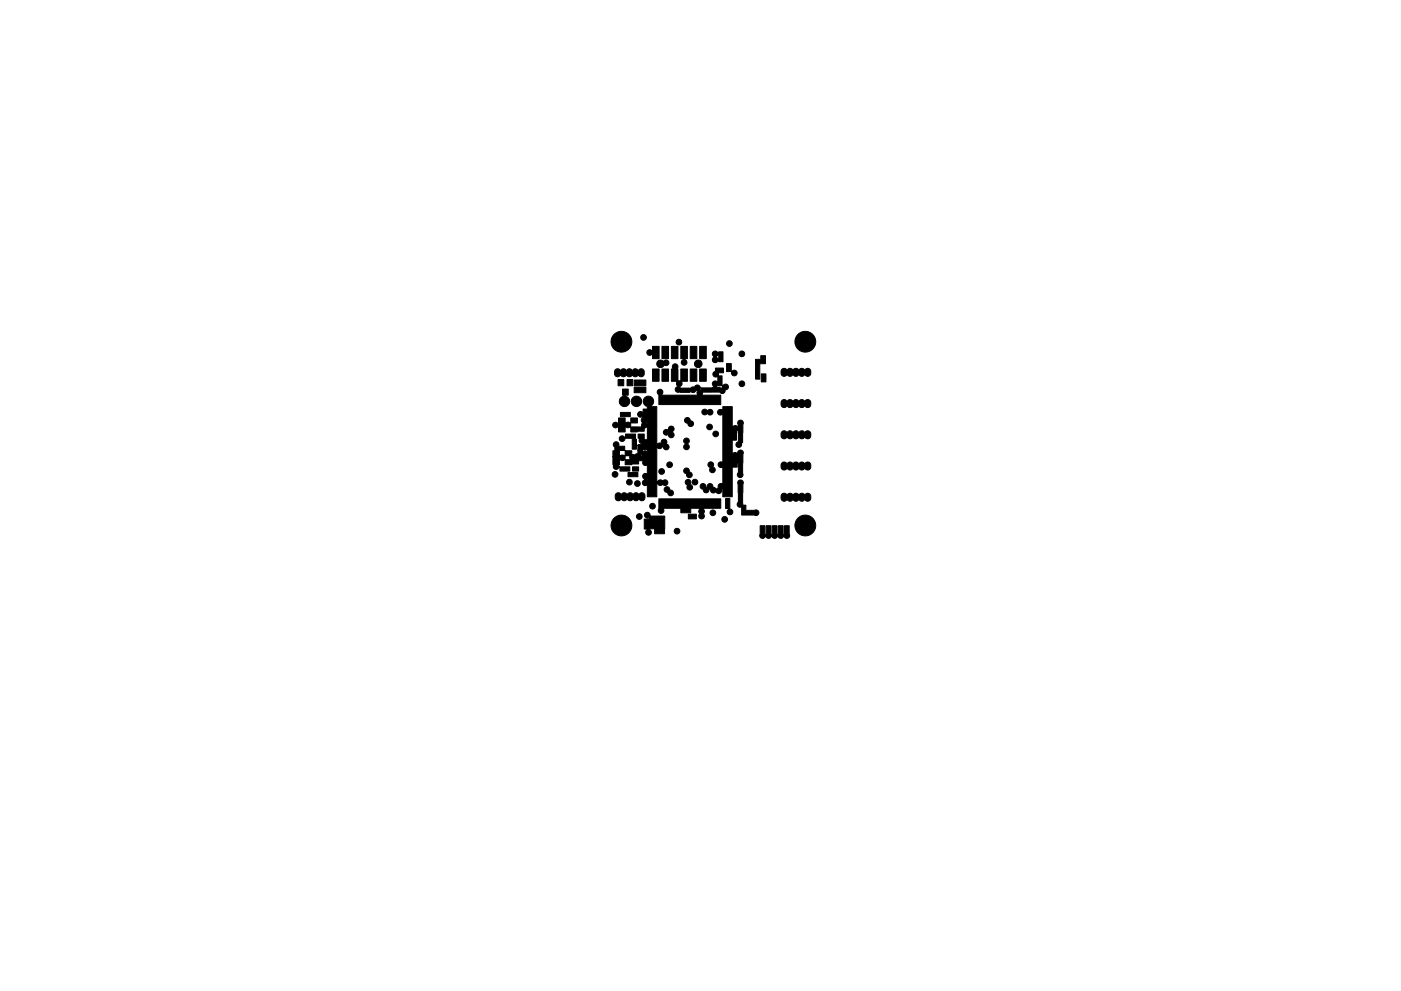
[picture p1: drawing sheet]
<svg xmlns="http://www.w3.org/2000/svg" width="297mm" height="210mm" viewBox="0 0 297 210" stroke-linecap="round" stroke-linejoin="round" font-family="sans-serif">
<g fill="#000" stroke="#000" stroke-width=".21">
<path d="M130.5 78.4a.93 .93 0 0 1 1.1 .1 .81 .81 0 0 1 1.3 0 .81 .81 0 0 1 1.2 0 .81 .81 0 0 1 1.3 0 .66 .66 0 0 1 .7-.2 .66 .66 0 0 1 .5 .6v.4a.75 .75 0 0 1-.6 .6 .75 .75 0 0 1-.7-.3 .88 .88 0 0 1-1.3 .1 .83 .83 0 0 1-1.2-.1 .88 .88 0 0 1-1.3 .1 .65 .65 0 0 1-.7 .2 .65 .65 0 0 1-.5-.6v-.5zM137.3 74.4a.8 .8 0 0 1 .9 0l.1-.9h1.4v2.6h-1.4v-.9a.65 .65 0 0 1-.9 .1 .65 .65 0 0 1-.1-.9zM139.5 76.6a1.03 1.03 0 0 1 1.2 0 .64 .64 0 0 1 .9-.1 .64 .64 0 0 1 .1 .9 .64 .64 0 0 1-.9 .1 .81 .81 0 0 1-1.2 .3 .81 .81 0 0 1-.1-1.2zM140.3 73.5h1.4v2.6h-1.4zM142.8 77.3a.7 .7 0 0 1 .8 .2 .7 .7 0 0 1 .1 .8v2.4l.5 .1 .1-.1v-2.4h1.4v2.6l-1.2 .1a.99 .99 0 0 1-.4 1.1l.2 .2h2.1l.4-.2h.4a.68 .68 0 0 1 .9-.3 .68 .68 0 0 1 .3 .9h.3v-.4h2.2l.9-.2 .1 .1h.8l.1 .2 .4-.1 .1-.3-.1-.2h-1.1l-.3 .3-.4-.1a.67 .67 0 0 1-.3-.9 .67 .67 0 0 1 1.1-.2l-.1-1a.67 .67 0 0 1-.9-.3 .67 .67 0 0 1 .5-.9v-.6h1.7v1h-1l-.1 .1 .1 .5h.7l.1 2.1a.66 .66 0 0 1 1.2 0 .66 .66 0 0 1-.7 1 .64 .64 0 0 1-.4 .7 .64 .64 0 0 1-.7-.3h-3.5l-.2 .5 .1 .1h3.8v2h-13.1v-2a.64 .64 0 0 1-.2-1 .64 .64 0 0 1 1 0 .64 .64 0 0 1-.2 1h7.5v-.8l-.2-.2a.83 .83 0 0 1-1.3 .3v.1h-2.1a.68 .68 0 0 1-1-.3 .68 .68 0 0 1 .5-1 .8 .8 0 0 1-.2-.9l-1.2-.1v-2.6l.3-.1-.1-.5zM142.3 73.5h1.4v2.6h-1.4zM144.3 73.5h1.4v2.6h-.4l-.1 .1a.64 .64 0 0 1 .3 1.1 .64 .64 0 0 1-1.1-.1 .64 .64 0 0 1 .5-1l-.6-.1zM146.3 73.5h1.4v2.6h-1.4zM148.3 73.5h1.4v2.6h-1.4zM151.2 74.7a.85 .85 0 0 1 1.1 .1l.1-.2h.9v2.1h-.9l-.1-.1a.66 .66 0 0 1-1.1 .2 .66 .66 0 0 1 .2-1.1h.5l.4 .4 .1-.7-.2-.1-.3 .4-.6-.1a.6 .6 0 0 1-.1-.9zM154 77.1h1l.1 1.7a.61 .61 0 0 1 .9-.2 .61 .61 0 0 1 .1 .9 .61 .61 0 0 1-.9-.1l-.2-.5-1-.1zM160.2 76.2h1l.1-.7h1v1.7l-1.2 .1v3.1h-.9z"/>
<path d="M165.8 78.3a.93 .93 0 0 1 1.2 .1 .81 .81 0 0 1 1.2 0 .81 .81 0 0 1 1.2 0 .81 .81 0 0 1 1.3 0 .66 .66 0 0 1 .7-.2 .66 .66 0 0 1 .5 .6v.4a.75 .75 0 0 1-.6 .6 .75 .75 0 0 1-.7-.3 .88 .88 0 0 1-1.3 .1 .83 .83 0 0 1-1.2-.1 .88 .88 0 0 1-1.3 .1 .65 .65 0 0 1-.7 .2 .65 .65 0 0 1-.5-.6zM131 80.5h1.2v1.3h-1.2zM132 82.5h1.2v1.3h-.5l-.1 .2a1.1 1.1 0 0 1 .9 1.4 1.1 1.1 0 0 1-1.6 .6 1.1 1.1 0 0 1-.2-1.7l.5-.3-.2-.2zM131.5 87.5h2.1v.9h-2.1zM132.9 80.5h1.2v1.3h-1.2zM131.4 92.7a.88 .88 0 0 1 1.2 .1v-.7h2.1v1l.2 .1v2.1h-.8l-.1-2.3h-1.4a.62 .62 0 0 1-.8 .6 .62 .62 0 0 1-.4-.9zM134.1 99h1.3v.9h-1.3zM134.5 82.1h2.4v1.2h-2.4zM134.5 80.6h2.4v1.2h-2.4zM131.1 88.7h1.4v.9l.2 .1a.86 .86 0 0 1 1 0v-1h1.4v1l-1.4 .1v.8h2.3l.2-.9h.8l.1 .1 .1-.2-.1-.1-.1 .2h-.8a.92 .92 0 0 1 .1-1.2v-.1a.66 .66 0 0 1-.9 0 .66 .66 0 0 1 0-.9 .66 .66 0 0 1 .9-.1v-.6h.9v-.5a1.12 1.12 0 0 1-.9-1.3 1.12 1.12 0 0 1 1.5-.8 1.12 1.12 0 0 1 .7 1.5l-.4 .4v.2h1.1l.1 7.8 .1 .1 .8-.2a.66 .66 0 0 1 .7-.8 .66 .66 0 0 1 .4 1 .63 .63 0 0 1 .5 .8 .63 .63 0 0 1-.7 .5 .63 .63 0 0 1-.5-.8h-.1a.84 .84 0 0 1-1.2 .4l.1 7.1a.91 .91 0 0 1 1.2-.2 .62 .62 0 0 1 .9 .1 .62 .62 0 0 1-.2 .9 .62 .62 0 0 1-.8-.2 1.08 1.08 0 0 1-1.2-.1l-.1 2.7h-2v-2.4a.67 .67 0 0 1-1-.4 .67 .67 0 0 1 .5-.9l.4 .2 .1-.1-.1-.2-.4 .1a.68 .68 0 0 1-.4-.9 .68 .68 0 0 1 .9-.4v-1.7a.74 .74 0 0 1-.8-.1 .74 .74 0 0 1-.1-.8h-.8l-.1 .6-2.9 .2-.1-1a.92 .92 0 0 1-1 0v1l-.2 .1 .1 .3h2.2v.9h-2.1v-.7l-.1-.1a.69 .69 0 0 1-.9 .5 .69 .69 0 0 1-.4-1l-.1-1.8h2.6l.1 .7h.9l.1-.1-.2-.7-3.5 .1v-1.2h.4v-.7a.65 .65 0 0 1-.2-.8 .65 .65 0 0 1 .9-.3 .65 .65 0 0 1 .3 .9h1.2v.9l-1.1 .1v.9l.1 .1a.86 .86 0 0 1 1 0l3.2-.1 .4 .1 .1-.1-.1-.1-.4 .1h-3.2v-1h1.4l.2 .8a.58 .58 0 0 0 .8-.1l.3-.1v-.7h1l.1 .3 .9-.1-.1-.3-1.9 .1v-1h5.2l.2 .2 .1-.2-.1-.1-.2 .1h-5.2l1.1-.1v-.3a.77 .77 0 0 1-.7-.3 .77 .77 0 0 1 0-.8h-.3v-.9h1.3v1.1h.6v-2.5l-.6 .2v.6l-2.9 .1v-.9l-.1-.1a.88 .88 0 0 1-1 0l-.1 1h-1.4v-1a.65 .65 0 0 1-1 .1 .65 .65 0 0 1 0-1 .65 .65 0 0 1 1 .1zM138.3 78.3h1.4v2.6h-1.4zM140.3 78.3h1.4v2.6h-1.4z"/>
<path d="M140.8 91.3l.4-.2 .4 .1a.66 .66 0 0 1 .5-.8 .66 .66 0 0 1 .8 .4 .66 .66 0 0 1-.3 .9 .65 .65 0 0 1 0 1.1 .65 .65 0 0 1-1-.6 .63 .63 0 0 1-.8-.1 .63 .63 0 0 1 0-.8zM145.1 99.5a.73 .73 0 0 1 .8 0 .73 .73 0 0 1 .3 .7 .62 .62 0 0 1 .5 .7 .62 .62 0 0 1-.8 .4 .62 .62 0 0 1-.4-.8 .6 .6 0 0 1-.4-1zM145.1 93.2a.64 .64 0 0 1 1 .1 .64 .64 0 0 1-.3 .9 .63 .63 0 0 1 .2 1 .63 .63 0 0 1-1-.1 .63 .63 0 0 1 .3-.9v-.1a.6 .6 0 0 1-.2-.9zM145.3 88.8a.76 .76 0 0 1 1.2 .5 .62 .62 0 0 1 .5 .7 .62 .62 0 0 1-.7 .5 .62 .62 0 0 1-.5-.7h-.1a.6 .6 0 0 1-.4-1zM146.3 78.3h1.4v2.6h-1.4zM148.9 87a.91 .91 0 0 1 1.1 .1 .62 .62 0 0 1 1 0 .62 .62 0 0 1-.2 .9 .62 .62 0 0 1-.9-.2 .62 .62 0 0 1-.8 .1 .62 .62 0 0 1-.2-.9zM148.3 78.3h1.4v2.6h-1.4zM150.2 98.2a.66 .66 0 0 1 .9 0 .66 .66 0 0 1 .1 .9 .62 .62 0 0 1 .3 .9 .62 .62 0 0 1-.9 .1 .62 .62 0 0 1 0-.9h-.1a.6 .6 0 0 1-.3-1zM152.3 87.1l.4-.2h.5v-.6h2l.2 4.2a1.03 1.03 0 0 1 1.1-.1v-.3a.61 .61 0 0 1 .5-1 .61 .61 0 0 1 .5 1v3.8l-.3 .1a.65 .65 0 0 1-.3 .9 .65 .65 0 0 1-.9-.5 .65 .65 0 0 1 .6-.8v-1.6l-.2-.7-.2 .2v1.9h-.8l-.2 .1 .1 2.6 .6-.1 .4 .1a.63 .63 0 0 1 .8-.6 .63 .63 0 0 1 .4 1v3.9a.61 .61 0 0 1-.3 .8 .61 .61 0 0 1-.8-.2 .61 .61 0 0 1 .2-.8v-1.9l-.2-.1-.1 .1v.8l-1 .1-.1 6.2h-2v-1.6h-.2a.7 .7 0 0 1-.4 .9 .7 .7 0 0 1-.9-.3 .71 .71 0 0 1-.8 .1 .71 .71 0 0 1-.4-.7h-.1a.69 .69 0 0 1-.7 .8 .69 .69 0 0 1-.7-.8 .62 .62 0 0 1-.5-.7 .62 .62 0 0 1 .8-.5 .62 .62 0 0 1 .4 .8l.2-.1a.67 .67 0 0 1 .7-.7 .67 .67 0 0 1 .6 .8l.7 .3a.48 .48 0 0 0 .4-.7 .85 .85 0 0 1 .9-.4v-3.4a.66 .66 0 0 1-.9-.7 .66 .66 0 0 1 .9-.5v-10a.64 .64 0 0 1-.9-.1 .64 .64 0 0 1 0-.8zM161.4 79.3h1v1.7h-1zM165.8 98.2a.93 .93 0 0 1 1.2 .1 .82 .82 0 0 1 1.2 0 .88 .88 0 0 1 1.3 0 .82 .82 0 0 1 1.2 0 .66 .66 0 0 1 .7-.3 .66 .66 0 0 1 .5 .6v.5a.75 .75 0 0 1-.6 .6 .75 .75 0 0 1-.7-.3 .88 .88 0 0 1-1.3 0 .83 .83 0 0 1-1.2 0 .88 .88 0 0 1-1.3 0 .65 .65 0 0 1-.7 .3 .65 .65 0 0 1-.5-.6zM165.8 91.6a.93 .93 0 0 1 1.2 .1 .82 .82 0 0 1 1.2 0 .81 .81 0 0 1 1.2 0 .81 .81 0 0 1 1.3 0 .66 .66 0 0 1 .7-.3 .66 .66 0 0 1 .5 .6v.5a.75 .75 0 0 1-.6 .6 .75 .75 0 0 1-.7-.3 .88 .88 0 0 1-1.3 0 .87 .87 0 0 1-1.3 0 .87 .87 0 0 1-1.2 0 .65 .65 0 0 1-.7 .3 .65 .65 0 0 1-.5-.6z"/>
<path d="M165.8 85a.93 .93 0 0 1 1.2 .1 .83 .83 0 0 1 1.2 0 .88 .88 0 0 1 1.3 0 .83 .83 0 0 1 1.2 0 .66 .66 0 0 1 .7-.3 .66 .66 0 0 1 .5 .6v.5a.75 .75 0 0 1-.6 .5 .75 .75 0 0 1-.7-.2 .88 .88 0 0 1-1.3 0 .83 .83 0 0 1-1.2 0 .88 .88 0 0 1-1.3 0 .65 .65 0 0 1-.7 .3 .65 .65 0 0 1-.5-.6zM133.2 100.2h2v.9h-2zM130.6 104.7a.93 .93 0 0 1 1.2 .1 .81 .81 0 0 1 1.2 0 .81 .81 0 0 1 1.3 0 .81 .81 0 0 1 1.2 0 .66 .66 0 0 1 .8-.2 .66 .66 0 0 1 .4 .6v.4a.75 .75 0 0 1-.5 .6 .75 .75 0 0 1-.8-.3 .88 .88 0 0 1-1.3 .1 .82 .82 0 0 1-1.2-.1 .88 .88 0 0 1-1.3 .1 .65 .65 0 0 1-.7 .2 .65 .65 0 0 1-.5-.6zM136.8 108.9a.72 .72 0 0 1 .7-.1 .72 .72 0 0 1 .4 .7h3v3.7h-2.1v-1l-1.1 .1a.61 .61 0 0 1 .4 .8 .61 .61 0 0 1-.8 .3 .61 .61 0 0 1-.3-.8l.1-.3-.5-.1v-2.1h.9l.1-.2a.67 .67 0 0 1-.8-.2 .67 .67 0 0 1 0-.8zM141 103.4a.86 .86 0 0 1 1.1 .6 .62 .62 0 0 1 .6 .7 .62 .62 0 0 1-.7 .5 .62 .62 0 0 1-.5-.7 .6 .6 0 0 1-.6-.4 .6 .6 0 0 1 .1-.7zM145.4 101.9a.66 .66 0 0 1 .9 0 .66 .66 0 0 1 .1 .9 .62 .62 0 0 1 .3 .9 .62 .62 0 0 1-.9 .2 .62 .62 0 0 1-.1-1 .6 .6 0 0 1-.3-1zM145.9 109.1h1.7v1h-1.7zM139.7 105.8h13.1v2l-3.7 .1a.99 .99 0 0 1 .1 1.2 .62 .62 0 0 1-.2 .8 .62 .62 0 0 1-.8-.1 .62 .62 0 0 1 .1-.9 .79 .79 0 0 1 .1-1l-1.8-.1-.1 1h-2.2l-.1-1-3.5 .1a.63 .63 0 0 1-.1 .8 .63 .63 0 0 1-.8 .1 .63 .63 0 0 1-.1-.9zM153.8 105.8h.9v2.1a.61 .61 0 0 1 .7 .6 .61 .61 0 0 1-.6 .6 .61 .61 0 0 1-.6-.7l.3-.4-.7-.1zM156.5 102.1a.61 .61 0 0 1 .9-.1 .61 .61 0 0 1 .1 .8v4.3l.6 .1 .1 1.1h1.7a.61 .61 0 0 1 1 .5 .61 .61 0 0 1-1 .5h-2.7v-1.7a.68 .68 0 0 1-.8-.3 .68 .68 0 0 1 .2-.8l-.2-4zM161.2 111.5h1v1.8l.1 .1 .2-.1v-1.8h1v1.8l.1 .1 .1-.1v-1.8h1v1.8l.2 .1 .1-.1v-1.8h1v1.8l.2 .1 .1-.1v-1.8h1v1.8a.66 .66 0 0 1-.2 .9 .66 .66 0 0 1-.9-.4 .77 .77 0 0 1-1.4 0 .75 .75 0 0 1-1.2 0 .75 .75 0 0 1-1.3 0 .63 .63 0 0 1-.9 .4 .63 .63 0 0 1-.2-.9zM165.8 104.8a.93 .93 0 0 1 1.2 .1 .82 .82 0 0 1 1.2 0 .81 .81 0 0 1 1.2 0 .81 .81 0 0 1 1.3 0 .66 .66 0 0 1 .7-.2 .66 .66 0 0 1 .5 .6v.4a.75 .75 0 0 1-.6 .6 .75 .75 0 0 1-.7-.3 .88 .88 0 0 1-1.3 .1 .83 .83 0 0 1-1.2-.1 .88 .88 0 0 1-1.3 .1 .65 .65 0 0 1-.7 .2 .65 .65 0 0 1-.5-.6z"/>
<circle cx="131.8" cy="72.5" r="2.21"/>
<circle cx="136.4" cy="71.6" r=".6"/>
<circle cx="143.9" cy="72.6" r=".6"/>
<circle cx="148" cy="77.2" r=".8"/>
<circle cx="154.6" cy="72.9" r=".6"/>
<circle cx="157.3" cy="75.1" r=".6"/>
<circle cx="170.7" cy="72.5" r="2.21"/>
<circle cx="134.9" cy="85.2" r="1.11"/>
<circle cx="142" cy="98.6" r=".6"/>
<circle cx="150.4" cy="90.6" r=".6"/>
<circle cx="151.7" cy="92.1" r=".6"/>
<circle cx="157.3" cy="81.4" r=".6"/>
<circle cx="130.4" cy="100.6" r=".6"/>
<circle cx="131.8" cy="111.5" r="2.21"/>
<circle cx="133.4" cy="102.3" r=".6"/>
<circle cx="135.1" cy="102.6" r=".6"/>
<circle cx="135.5" cy="109.6" r=".6"/>
<circle cx="138.3" cy="107.4" r=".6"/>
<circle cx="140.3" cy="100" r=".6"/>
<circle cx="143.5" cy="112.7" r=".6"/>
<circle cx="147.3" cy="102.3" r=".6"/>
<circle cx="151.1" cy="108.8" r=".6"/>
<circle cx="153.6" cy="110.2" r=".6"/>
<circle cx="170.7" cy="111.5" r="2.21"/>
</g>
</svg>
